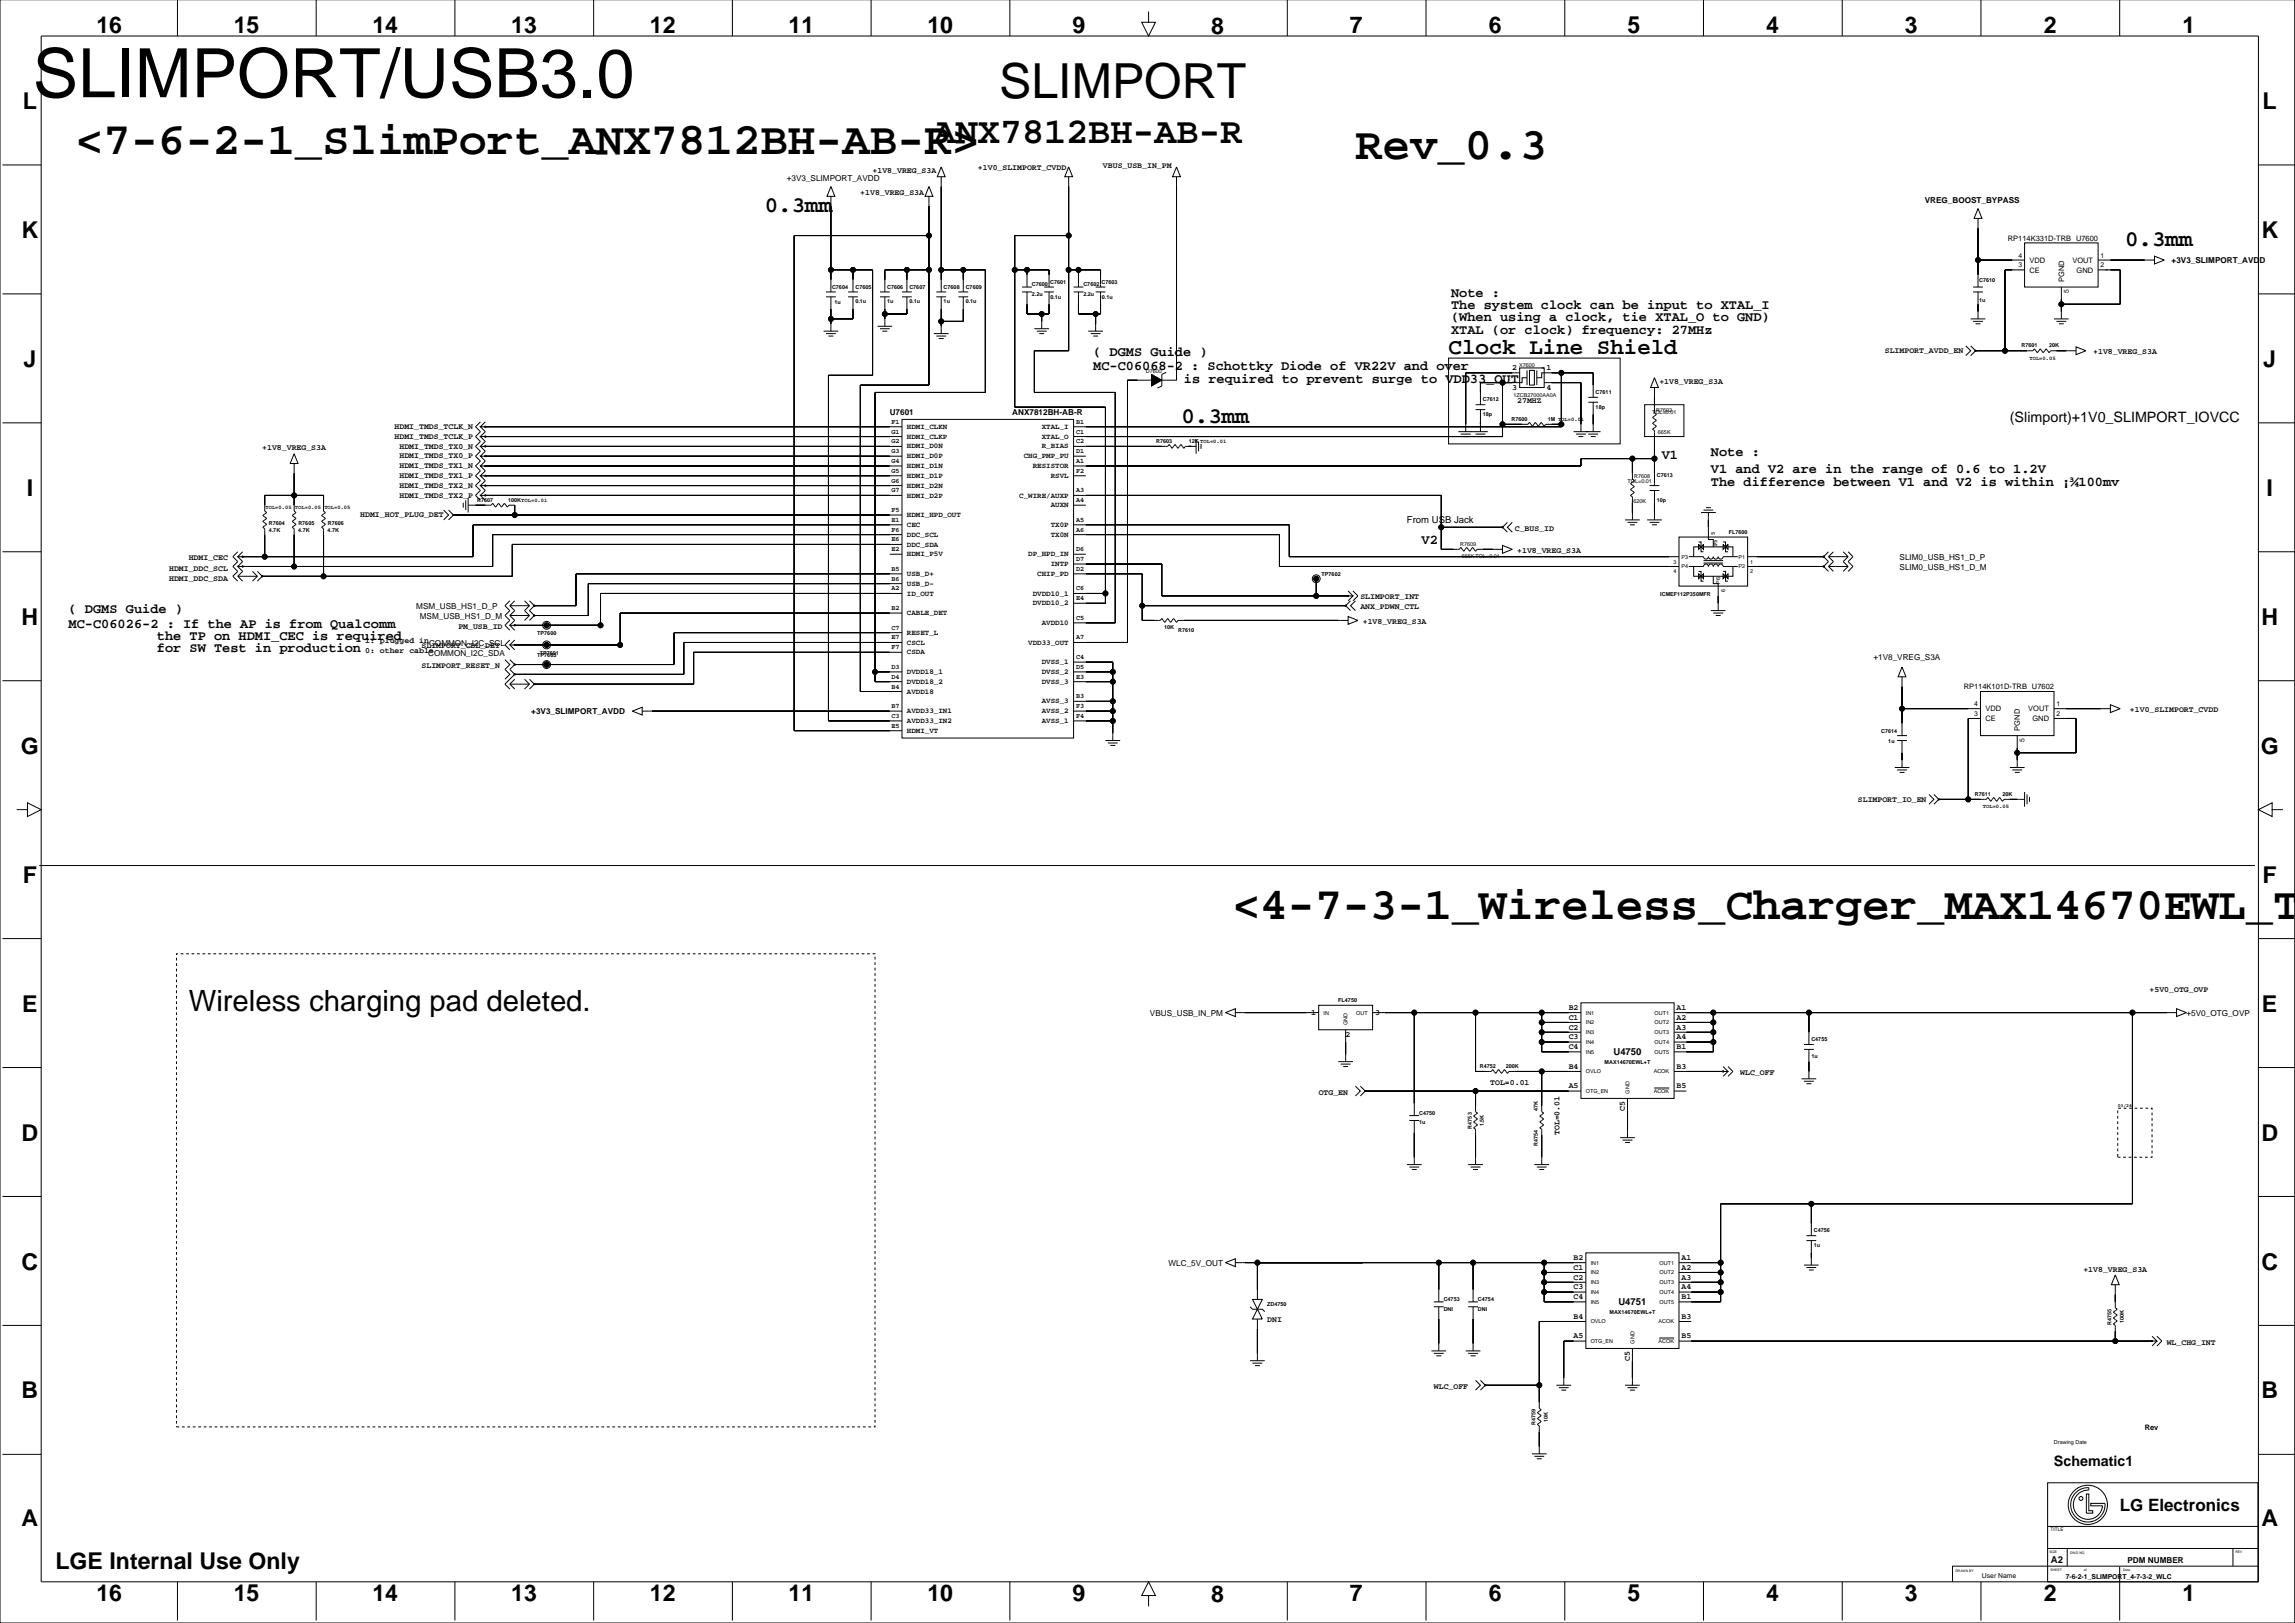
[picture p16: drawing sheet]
<svg xmlns="http://www.w3.org/2000/svg" width="1189mm" height="841mm" viewBox="0 0 1189 841" stroke-linecap="round" stroke-linejoin="round" font-family="sans-serif">
<defs><g id="words">
<text font-size="35.3" x="17" y="50">SLIMPORT/USB3.0</text>
<text font-size="25" x="518" y="51">SLIMPORT</text>
<g font-size="23.6">
<text x="39" y="80">&lt;7-6-2-1_SlimPort_ANX7812BH-AB-R&gt;</text>
<text x="702" y="82">Rev_0.3</text>
<text x="639" y="476">&lt;4-7-3-1_Wireless_Charger_MAX14670EWL_T</text>
</g>
<text font-size="19" x="484" y="74">ANX7812BH-AB-R</text>
<text font-size="15.2" x="98" y="524">Wireless charging pad deleted.</text>
<g font-size="12">
<text x="50" y="17">16</text>
<text x="121" y="17">15</text>
<text x="193" y="17">14</text>
<text x="265" y="17">13</text>
<text x="337" y="17">12</text>
<text x="409" y="17">11</text>
<text x="480" y="17">10</text>
<text x="556" y="17">9</text>
<text x="627" y="17">8</text>
<text x="699" y="17">7</text>
<text x="771" y="17">6</text>
<text x="843" y="17">5</text>
<text x="915" y="17">4</text>
<text x="987" y="17">3</text>
<text x="1059" y="17">2</text>
<text x="1131" y="17">1</text>
<text x="12" y="56">L</text>
<text x="1172" y="56">L</text>
<text x="11" y="123">K</text>
<text x="1171" y="123">K</text>
<text x="12" y="190">J</text>
<text x="1172" y="190">J</text>
<text x="14" y="257">I</text>
<text x="1174" y="257">I</text>
<text x="11" y="324">H</text>
<text x="1171" y="324">H</text>
<text x="11" y="390">G</text>
<text x="1171" y="390">G</text>
<text x="12" y="457">F</text>
<text x="1172" y="457">F</text>
<text x="11" y="524">E</text>
<text x="1172" y="524">E</text>
<text x="11" y="591">D</text>
<text x="1171" y="591">D</text>
<text x="11" y="658">C</text>
<text x="1171" y="658">C</text>
<text x="11" y="724">B</text>
<text x="1171" y="724">B</text>
<text x="11" y="791">A</text>
<text x="1171" y="791">A</text>
<text x="29" y="813">LGE Internal Use Only</text>
<text x="50" y="829">16</text>
<text x="121" y="829">15</text>
<text x="193" y="829">14</text>
<text x="265" y="829">13</text>
<text x="337" y="829">12</text>
<text x="409" y="829">11</text>
<text x="480" y="829">10</text>
<text x="556" y="829">9</text>
<text x="627" y="830">8</text>
<text x="699" y="829">7</text>
<text x="771" y="829">6</text>
<text x="843" y="829">5</text>
<text x="915" y="829">4</text>
<text x="987" y="829">3</text>
<text x="1059" y="829">2</text>
<text x="1131" y="829">1</text>
</g>
<g font-size="11.6">
<text x="396" y="110">0.3mm</text>
<text x="1101" y="128">0.3mm</text>
<text x="750" y="183">Clock Line Shield</text>
<text x="612" y="219">0.3mm</text>
</g>
<text font-size="8.8" x="1098" y="783">LG Electronics</text>
<g font-size="7.4">
<text x="1041" y="218">(Slimport)+1V0_SLIMPORT_IOVCC</text>
<text x="1064" y="760">Schematic1</text>
</g>
<g font-size="7.1">
<text x="752" y="154">Note :</text>
<text x="752" y="160">The system clock can be input to XTAL_I</text>
<text x="752" y="166">(When using a clock, tie XTAL_O to GND)</text>
<text x="752" y="173">XTAL (or clock) frequency: 27MHz</text>
<text x="566" y="184">( DGMS Guide )</text>
<text x="566" y="192">MC-C06068-2 : Schottky Diode of VR22V and over</text>
<text x="613" y="198">is required to prevent surge to VDD33_OUT</text>
<text x="861" y="238">V1</text>
<text x="886" y="236">Note :</text>
<text x="886" y="245">V1 and V2 are in the range of 0.6 to 1.2V</text>
<text x="886" y="252">The difference between V1 and V2 is within ¡¾100mv</text>
<text x="736" y="282">V2</text>
<text x="36" y="318">( DGMS Guide )</text>
<text x="36" y="325">MC-C06026-2 : If the AP is from Qualcomm</text>
<text x="81" y="332">the TP on HDMI_CEC is required</text>
<text x="81" y="338">for SW Test in production</text>
</g>
<g font-size="4.9">
<text x="729" y="271">From USB Jack</text>
<text x="836" y="547">U4750</text>
<text x="838" y="676">U4751</text>
<text x="1062" y="809">A2</text>
</g>
<g font-size="4.2">
<text x="452" y="90">+1V8_VREG_S3A</text>
<text x="507" y="88">+1V0_SLIMPORT_CVDD</text>
<text x="571" y="87">VBUS_USB_IN_PM</text>
<text x="408" y="94">+3V3_SLIMPORT_AVDD</text>
<text x="446" y="101">+1V8_VREG_S3A</text>
<text x="997" y="105">VREG_BOOST_BYPASS</text>
<text x="1125" y="136">+3V3_SLIMPORT_AVDD</text>
<text x="976" y="183">SLIMPORT_AVDD_EN</text>
<text x="1084" y="183">+1V8_VREG_S3A</text>
<text x="783" y="192">2</text>
<text x="801" y="192">1</text>
<text x="783" y="202">3</text>
<text x="801" y="202">4</text>
<text x="860" y="199">+1V8_VREG_S3A</text>
<text x="786" y="209">27MHZ</text>
<text x="461" y="215">U7601</text>
<text x="524" y="215">ANX7812BH-AB-R</text>
<text x="204" y="227">HDMI_TMDS_TCLK_P</text>
<text x="204" y="222">HDMI_TMDS_TCLK_N</text>
<text x="136" y="233">+1V8_VREG_S3A</text>
<text x="207" y="232">HDMI_TMDS_TX0_N</text>
<text x="207" y="237">HDMI_TMDS_TX0_P</text>
<text x="207" y="243">HDMI_TMDS_TX1_N</text>
<text x="207" y="248">HDMI_TMDS_TX1_P</text>
<text x="207" y="258">HDMI_TMDS_TX2_P</text>
<text x="207" y="253">HDMI_TMDS_TX2_N</text>
<text x="187" y="268">HDMI_HOT_PLUG_DET</text>
<text x="785" y="275">C_BUS_ID</text>
<text x="786" y="286">+1V8_VREG_S3A</text>
<text x="98" y="290">HDMI_CEC</text>
<text x="984" y="290">SLIM0_USB_HS1_D_P</text>
<text x="88" y="296">HDMI_DDC_SCL</text>
<text x="984" y="295">SLIM0_USB_HS1_D_M</text>
<text x="88" y="301">HDMI_DDC_SDA</text>
<text x="705" y="310">SLIMPORT_INT</text>
<text x="216" y="316">MSM_USB_HS1_D_P</text>
<text x="705" y="316">ANX_PDWN_CTL</text>
<text x="217" y="321">MSM_USB_HS1_D_M</text>
<text x="706" y="323">+1V8_VREG_S3A</text>
<text x="237" y="326">PM_USB_ID</text>
<text x="189" y="333">1: plugged in</text>
<text x="218" y="336">SLIMPORT_CBL_DET</text>
<text x="222" y="335">COMMON_I2C_SCL</text>
<text x="189" y="338">0: other cable</text>
<text x="222" y="340">COMMON_I2C_SDA</text>
<text x="970" y="342">+1V8_VREG_S3A</text>
<text x="218" y="346">SLIMPORT_RESET_N</text>
<text x="275" y="370">+3V3_SLIMPORT_AVDD</text>
<text x="1103" y="369">+1V0_SLIMPORT_CVDD</text>
<text x="962" y="415">SLIMPORT_IO_EN</text>
<text x="1114" y="514">+5V0_OTG_OVP</text>
<text x="596" y="526">VBUS_USB_IN_PM</text>
<text x="679" y="526">1</text>
<text x="712" y="526">3</text>
<text x="813" y="523">B2</text>
<text x="868" y="523">A1</text>
<text x="1133" y="526">+5V0_OTG_OVP</text>
<text x="813" y="533">C2</text>
<text x="813" y="528">C1</text>
<text x="868" y="533">A3</text>
<text x="868" y="528">A2</text>
<text x="697" y="537">2</text>
<text x="813" y="538">C3</text>
<text x="868" y="538">A4</text>
<text x="813" y="543">C4</text>
<text x="868" y="543">B1</text>
<text x="813" y="554">B4</text>
<text x="868" y="554">B3</text>
<text x="901" y="557">WLC_OFF</text>
<text x="772" y="562">TOL=0.01</text>
<text x="813" y="564">A5</text>
<text x="868" y="564">B5</text>
<text x="683" y="567">OTG_EN</text>
<text x="842" y="575" transform="rotate(-90 842 575)">C5</text>
<text x="808" y="588" transform="rotate(-90 808 588)">TOL=0.01</text>
<text x="815" y="653">B2</text>
<text x="871" y="653">A1</text>
<text x="605" y="656">WLC_5V_OUT</text>
<text x="815" y="658">C1</text>
<text x="871" y="658">A2</text>
<text x="1079" y="659">+1V8_VREG_S3A</text>
<text x="815" y="663">C2</text>
<text x="871" y="663">A3</text>
<text x="815" y="668">C3</text>
<text x="871" y="668">A4</text>
<text x="815" y="673">C4</text>
<text x="871" y="673">B1</text>
<text x="815" y="683">B4</text>
<text x="871" y="683">B3</text>
<text x="656" y="685">DNI</text>
<text x="815" y="693">A5</text>
<text x="871" y="693">B5</text>
<text x="1122" y="696">WL_CHG_INT</text>
<text x="844" y="705" transform="rotate(-90 844 705)">C5</text>
<text x="743" y="719">WLC_OFF</text>
<text x="1102" y="810">PDM NUMBER</text>
</g>
<g font-size="3.9">
<text x="1040" y="125">RP114K331D-TRB U7600</text>
<text x="1051" y="136">VDD</text>
<text x="1074" y="136">VOUT</text>
<text x="1051" y="141">CE</text>
<text x="1076" y="141">GND</text>
<text x="1069" y="146" transform="rotate(-90 1069 146)">PGND</text>
<text x="470" y="222">HDMI_CLKN</text>
<text x="470" y="227">HDMI_CLKP</text>
<text x="540" y="222">XTAL_I</text>
<text x="540" y="227">XTAL_O</text>
<text x="470" y="232">HDMI_D0N</text>
<text x="540" y="232">R_BIAS</text>
<text x="470" y="237">HDMI_D0P</text>
<text x="530" y="237">CHG_PMP_PU</text>
<text x="470" y="242">HDMI_D1N</text>
<text x="535" y="242">RESISTOR</text>
<text x="470" y="248">HDMI_D1P</text>
<text x="544" y="248">RSVL</text>
<text x="470" y="253">HDMI_D2N</text>
<text x="470" y="258">HDMI_D2P</text>
<text x="528" y="258">C_WIRE/AUXP</text>
<text x="544" y="263">AUXN</text>
<text x="470" y="268">HDMI_HPD_OUT</text>
<text x="470" y="273">CEC</text>
<text x="544" y="273">TX0P</text>
<text x="470" y="278">DDC_SCL</text>
<text x="544" y="278">TX0N</text>
<text x="470" y="283">DDC_SDA</text>
<text x="470" y="288">HDMI_P5V</text>
<text x="533" y="288">DP_HPD_IN</text>
<text x="544" y="293">INTP</text>
<text x="470" y="298">USB_D+</text>
<text x="537" y="298">CHIP_PD</text>
<text x="470" y="303">USB_D-</text>
<text x="470" y="308">ID_OUT</text>
<text x="535" y="308">DVDD10_1</text>
<text x="535" y="314">DVDD10_2</text>
<text x="470" y="319">CABLE_DET</text>
<text x="540" y="324">AVDD10</text>
<text x="470" y="329">RESET_L</text>
<text x="470" y="334">CSCL</text>
<text x="533" y="334">VDD33_OUT</text>
<text x="470" y="339">CSDA</text>
<text x="540" y="344">DVSS_1</text>
<text x="470" y="349">DVDD18_1</text>
<text x="540" y="349">DVSS_2</text>
<text x="470" y="359">AVDD18</text>
<text x="470" y="354">DVDD18_2</text>
<text x="540" y="354">DVSS_3</text>
<text x="1017" y="357">RP114K101D-TRB U7602</text>
<text x="540" y="364">AVSS_3</text>
<text x="470" y="369">AVDD33_IN1</text>
<text x="540" y="369">AVSS_2</text>
<text x="1028" y="368">VDD</text>
<text x="1051" y="368">VOUT</text>
<text x="470" y="375">AVDD33_IN2</text>
<text x="540" y="375">AVSS_1</text>
<text x="1028" y="374">CE</text>
<text x="1053" y="374">GND</text>
<text x="470" y="380">HDMI_VT</text>
<text x="1046" y="378" transform="rotate(-90 1046 378)">PGND</text>
<text x="1111" y="740">Rev</text>
</g>
<g font-size="3.5">
<text x="1046" y="133">4</text>
<text x="1088" y="133">1</text>
<text x="1046" y="139">3</text>
<text x="1088" y="139">2</text>
<text x="1072" y="152" transform="rotate(-90 1072 152)">5</text>
<text x="462" y="220">F1</text>
<text x="557" y="220">B1</text>
<text x="462" y="225">G1</text>
<text x="557" y="225">C1</text>
<text x="462" y="230">G2</text>
<text x="557" y="230">C2</text>
<text x="462" y="240">G4</text>
<text x="462" y="235">G3</text>
<text x="557" y="240">A1</text>
<text x="557" y="235">D1</text>
<text x="462" y="245">G5</text>
<text x="557" y="245">F2</text>
<text x="462" y="250">G6</text>
<text x="462" y="255">G7</text>
<text x="557" y="255">A3</text>
<text x="557" y="260">A4</text>
<text x="462" y="265">F5</text>
<text x="462" y="270">E1</text>
<text x="462" y="275">F6</text>
<text x="557" y="275">A6</text>
<text x="557" y="270">A5</text>
<text x="462" y="280">E6</text>
<text x="462" y="286">E2</text>
<text x="557" y="286">D6</text>
<text x="557" y="291">D7</text>
<text x="462" y="296">B5</text>
<text x="557" y="296">D2</text>
<text x="462" y="306">A2</text>
<text x="462" y="301">B6</text>
<text x="557" y="306">C6</text>
<text x="557" y="311">E4</text>
<text x="462" y="316">B2</text>
<text x="557" y="321">C5</text>
<text x="462" y="326">C7</text>
<text x="462" y="331">E7</text>
<text x="557" y="331">A7</text>
<text x="462" y="336">F7</text>
<text x="557" y="341">C4</text>
<text x="462" y="346">D3</text>
<text x="557" y="346">D5</text>
<text x="462" y="352">D4</text>
<text x="557" y="352">E3</text>
<text x="462" y="357">B4</text>
<text x="557" y="362">B3</text>
<text x="1023" y="366">4</text>
<text x="1065" y="366">1</text>
<text x="462" y="372">C3</text>
<text x="462" y="367">B7</text>
<text x="557" y="372">F4</text>
<text x="557" y="367">F3</text>
<text x="1023" y="371">3</text>
<text x="1065" y="371">2</text>
<text x="462" y="377">E5</text>
<text x="1049" y="384" transform="rotate(-90 1049 384)">5</text>
<text x="1027" y="818">User Name</text>
<text x="1070" y="818">7-6-2-1_SLIMPORT_4-7-3-2_WLC</text>
</g>
<g font-size="2.8">
<text x="431" y="150">C7604</text>
<text x="443" y="149">C7605</text>
<text x="460" y="149">C7606</text>
<text x="471" y="149">C7607</text>
<text x="489" y="149">C7608</text>
<text x="500" y="149">C7609</text>
<text x="535" y="148">C7600</text>
<text x="544" y="147">C7601</text>
<text x="561" y="148">C7602</text>
<text x="571" y="147">C7603</text>
<text x="1025" y="146">C7610</text>
<text x="535" y="153">2.2u</text>
<text x="544" y="155">0.1u</text>
<text x="561" y="153">2.2u</text>
<text x="571" y="155">0.1u</text>
<text x="432" y="157">1u</text>
<text x="443" y="157">0.1u</text>
<text x="460" y="157">1u</text>
<text x="471" y="157">0.1u</text>
<text x="489" y="157">1u</text>
<text x="500" y="157">0.1u</text>
<text x="1025" y="156">1u</text>
<text x="1047" y="180">R7601</text>
<text x="1061" y="180">20K</text>
<text x="787" y="190">X7600</text>
<text x="1051" y="186">TOL=0.05</text>
<text x="594" y="193">D7600</text>
<text x="768" y="208">C7612</text>
<text x="784" y="206">1ZCB27000AA0A</text>
<text x="827" y="204">C7611</text>
<text x="768" y="215">18p</text>
<text x="827" y="212">18p</text>
<text x="856" y="215">TOL=0.01</text>
<text x="858" y="213">R7602</text>
<text x="783" y="218">R7600</text>
<text x="802" y="218">1M TOL=0.01</text>
<text x="859" y="225">665K</text>
<text x="599" y="229">R7603</text>
<text x="616" y="229">12K</text>
<text x="622" y="229">TOL=0.01</text>
<text x="843" y="250">TOL=0.01</text>
<text x="847" y="248">R7608</text>
<text x="858" y="247">C7613</text>
<text x="138" y="264">TOL=0.05</text>
<text x="153" y="264">TOL=0.05</text>
<text x="168" y="264">TOL=0.05</text>
<text x="247" y="260">R7607</text>
<text x="263" y="260">100KTOL=0.01</text>
<text x="846" y="260">620K</text>
<text x="858" y="260">10p</text>
<text x="139" y="276">4.7K</text>
<text x="139" y="272">R7604</text>
<text x="154" y="276">4.7K</text>
<text x="155" y="272">R7605</text>
<text x="170" y="276">4.7K</text>
<text x="170" y="272">R7606</text>
<text x="888" y="277" transform="rotate(-90 888 277)">5</text>
<text x="896" y="277">FL7600</text>
<text x="756" y="283">R7609</text>
<text x="890" y="283" transform="rotate(-90 890 283)">P5</text>
<text x="757" y="289">665K TOL=0.01</text>
<text x="867" y="292">3</text>
<text x="871" y="289">P3</text>
<text x="901" y="289">P1</text>
<text x="907" y="292">1</text>
<text x="685" y="298">TP7602</text>
<text x="867" y="297">4</text>
<text x="871" y="294">P4</text>
<text x="901" y="294">P2</text>
<text x="907" y="297">2</text>
<text x="891" y="302" transform="rotate(-90 891 302)">P6</text>
<text x="860" y="309">ICMEF112P350MFR</text>
<text x="894" y="306" transform="rotate(-90 894 306)">6</text>
<text x="278" y="329">TP7600</text>
<text x="603" y="326">10K</text>
<text x="610" y="327">R7610</text>
<text x="278" y="340">TP7603</text>
<text x="280" y="339">TP7601</text>
<text x="974" y="380">C7614</text>
<text x="978" y="385">1u</text>
<text x="1023" y="412">R7611</text>
<text x="1037" y="412">20K</text>
<text x="1027" y="419">TOL=0.05</text>
<text x="693" y="519">FL4750</text>
<text x="686" y="526">IN</text>
<text x="703" y="526">OUT</text>
<text x="822" y="526">IN1</text>
<text x="857" y="526">OUT1</text>
<text x="698" y="531" transform="rotate(-90 698 531)">GND</text>
<text x="822" y="531">IN2</text>
<text x="857" y="531">OUT2</text>
<text x="822" y="536">IN3</text>
<text x="857" y="536">OUT3</text>
<text x="938" y="539">C4755</text>
<text x="822" y="541">IN4</text>
<text x="822" y="546">IN5</text>
<text x="857" y="546">OUT5</text>
<text x="857" y="541">OUT4</text>
<text x="831" y="551">MAX14670EWL+T</text>
<text x="938" y="548">1u</text>
<text x="767" y="553">R4752</text>
<text x="780" y="553">200K</text>
<text x="822" y="556">OVLO</text>
<text x="857" y="556">ACOK</text>
<text x="822" y="566">OTG_EN</text>
<text x="844" y="566" transform="rotate(-90 844 566)">GND</text>
<text x="857" y="566">ACOK</text>
<text x="797" y="575" transform="rotate(-90 797 575)">47K</text>
<text x="735" y="577">C4750</text>
<text x="735" y="582">1u</text>
<text x="762" y="585" transform="rotate(-90 762 585)">R4753</text>
<text x="769" y="583" transform="rotate(-90 769 583)">1.5K</text>
<text x="797" y="593" transform="rotate(-90 797 593)">R4754</text>
<text x="940" y="638">C4756</text>
<text x="940" y="646">1u</text>
<text x="824" y="655">IN1</text>
<text x="860" y="655">OUT1</text>
<text x="824" y="660">IN2</text>
<text x="824" y="665">IN3</text>
<text x="860" y="660">OUT2</text>
<text x="860" y="665">OUT3</text>
<text x="824" y="670">IN4</text>
<text x="860" y="670">OUT4</text>
<text x="656" y="676">ZD4750</text>
<text x="748" y="674">C4753</text>
<text x="766" y="674">C4754</text>
<text x="824" y="675">IN5</text>
<text x="860" y="675">OUT5</text>
<text x="748" y="679">DNI</text>
<text x="766" y="679">DNI</text>
<text x="834" y="680">MAX14670EWL+T</text>
<text x="824" y="686">OVLO</text>
<text x="859" y="686">ACOK</text>
<text x="1094" y="686" transform="rotate(-90 1094 686)">R4755</text>
<text x="1100" y="685" transform="rotate(-90 1100 685)">100K</text>
<text x="824" y="696">OTG_EN</text>
<text x="847" y="696" transform="rotate(-90 847 696)">GND</text>
<text x="859" y="696">ACOK</text>
<text x="802" y="737" transform="rotate(-90 802 737)">10K</text>
<text x="795" y="738" transform="rotate(-90 795 738)">R4759</text>
<text x="1064" y="748">Drawing Date</text>
</g>
<g font-size="2.5">
<text x="1097" y="574">03/24</text>
<text x="1062" y="793">TITLE</text>
</g>
<g font-size="1.8">
<text x="1062" y="804">SIZE</text>
<text x="1072" y="805">DWG NO</text>
<text x="1158" y="804">REV</text>
<text x="1013" y="814">DRAWN BY</text>
<text x="1062" y="814">SHEET</text>
<text x="1080" y="814">of</text>
<text x="1100" y="814">Date</text>
</g>
</g></defs>
<g fill="none" stroke="#000" stroke-width=".52">
<path d="M0 0v841h1189v-841M92 0v19M164 0v19M236 0v19M308 0v19M379 0v19M451 0v19M523 0v19M667 0v19M739 0v19M811 0v19M882 0v19"/>
<path d="M954 0v19M1026 0v19M1098 0v19M21 19h1149v800h-1149zM595 6v6h4l-4 7-4-7h4M1 85h20M430 97l2 5h-4zM481 97l2 5h-4zM488 86l2 6h-4zM488 92v59M554 86l2 6h-4zM554 92v90h-18v21h42v120h-22"/>
<path d="M609 86l2 6h-4zM609 92v105h-7M1170 85h19M430 102v49M481 102v97h-35v159h21M1025 108l2 5h-4zM1025 113v36M430 140h22v54h-23v179h38M442 140v11M470 140v11M481 122h-70v256h56M481 140h-23v11"/>
<path d="M488 140h22v63h-57v150h14M499 140v11M526 140h17v9M532 140v9M554 122h-28v89h47v101h-17M554 140h16v9M559 140v9M1025 135h24M1049 126h38v23h-38zM1049 140h-10v42M1087 135h29M1087 140h11v18h-30"/>
<path d="M1116 133l5 2-5 2zM1 152h20M428 151h5M428 154h5M430 154v18M439 151h5M439 154h5M442 154v11h-12M456 151h5M456 154h5M458 154v15M467 151h5"/>
<path d="M467 154h5M470 154v9h-12M485 151h5M485 154h5M488 154v19M496 151h6M496 154h6M499 154v12h-11M529 149h6M529 151h6M532 151v12h11v-12M541 149h5"/>
<path d="M541 151h5M556 149h5M556 151h5M559 151v12h11v-12M568 149h5M568 151h5M1022 149h5M1022 151h5M1025 151v14M1068 149v16M1170 152h19M427 172h7"/>
<path d="M428 173h5M429 174h3M455 169h7M456 170h5M457 172h3M484 173h7M485 174h5M486 175h3M536 170h7M537 172h5M538 173h3M540 163v7"/>
<path d="M564 172h7M565 173h5M566 174h3M568 163v9M1018 179l3 3-3 2M1021 179l2 3-2 2M1021 165h7M1022 166h5M1023 168h3M1064 165h8M1065 166h5M1067 168h2"/>
<path d="M1075 180l6 2-6 2zM597 197h-13v136h-28M604 193l-2 1v6l-2 1M750 185h89v45h-89zM778 198v28h-222M787 191h13v10h-13zM787 193h-28v31M791 196h-3v2h-21v12M791 192v7M792 192h3v7h-3zM796 196h3v-3h26v13M796 192v7"/>
<path d="M799 191h1M800 198h19v26M809 193v28h-253M857 196l2 5h-4zM1023 182h.1M1023 182h30l1-1 1 2 2-2 1 2 2-2 1 2 1-1h13M1058 182h.1M1 219h20M249 219l-3 2 3 3-3 2 3 3-3 2 3 3-3 2 3 3-3 2 3 3-3 2 3 3-3 3 3 2-3 3 3 2M251 219l-2 2M467 217h89v165h-89zM764 210h5"/>
<path d="M764 212h5M767 212v12M778 220h14v-1l2 2 1-2 2 2 1-2 2 2 1-1h8M823 206h5M823 208h5M825 208v16M852 210h20v16h-20zM857 201v13l1 1-2 1 2 2-2 1 2 2-2 1 1 1v29M1170 219h19M152 235l2 5h-4zM251 221h.1M251 226h.1"/>
<path d="M251 231h.1M251 236h.1M251 221h-2l2 3-2 2M251 226h-2l2 3-2 2M251 231h-2l2 3-2 2M251 236h-2l2 3-2 2M251 236h216M251 221h216M251 226h216M251 231h216M556 236h6M556 231h49l1-1 1 2 2-2 1 2 2-2 1 2 1-1h6"/>
<path d="M620 227v8M621 229v5M622 230v2M755 224h16M757 225h5M764 225h5M815 224h14M816 225h6M818 226h2M823 225h5M824 226h3M846 238v10l1 1-2 2 2 1-2 2 2 1-2 2h1v12"/>
<path d="M857 238h-38v3h-263M152 240v25h1l-2 2 2 2-2 1 2 2-2 1 1 1v19M241 259v5M243 258v7M251 241h.1M251 246h.1M251 252h.1M251 257h.1M251 241h-2l2 3-2 2M251 246h-2l2 3-2 3M251 252h-2l2 2-2 3M251 257h-2l2 2"/>
<path d="M251 246h216M251 241h216M251 252h216M251 257h216M556 246h6M556 257h191v28h9l1-1 1 2 2-2 1 2 2-2 1 2 1-1h13M855 252h5M855 254h5M857 254v15M1087 253h.1M230 264l2 3-2 2M232 264l3 3-3 2"/>
<path d="M235 267h.1M235 267h232M240 260v3M243 262h11l1-1 2 2 1-2 2 2 1-2 2 2 1-1h3v5M467 277h-212v16h-129M467 272h-222v16h-119M556 277h107v16h207M556 272h112v16h202M556 262h6M747 273h31M778 273h.1M781 271l-3 2 3 3"/>
<path d="M783 271l-2 2 2 3M842 269h7M843 271h5M844 272h3M853 269h8M855 271h5M856 272h2M870 278h35v26h-35zM881 265h8M882 264h6M884 263h2M885 265v14h3v4"/>
<path d="M1 286h20M123 299h10M123 286l-2 2 2 3-2 2 2 3-2 3 2 2M123 299l3 2M126 293h.1M126 288h.1M126 293h-3l3 3-3 3M126 288h-3l3 3-3 2M126 286l-3 2M131 296l2 3M133 296l3 3-3 2M133 299l-2 2"/>
<path d="M136 299h.1M137 288v-14l-1-1 2-1-2-2 2-1-2-2 2-2h-1v-8h31v8h1l-2 2 2 2-2 1 2 2-2 1 1 1v25M461 287h6M467 282h-202v17h-129M467 297h-169v17h-21M556 292h46v17h96M556 287h6M556 297h36v24h9l1-1 1 2 2-2 1 2 2-2 1 2 1-1h88M681 300h2M682 300h.1M682 300v9M778 283l5 2-5 2z"/>
<path d="M875 293h7a1.3 1.3 0 0 1 2-1 1.3 1.3 0 0 1 1 1 1.3 1.3 0 0 1 1-1 1.3 1.3 0 0 1 2 1 1.3 1.3 0 0 1 1-1 1.3 1.3 0 0 1 1 1 1.3 1.3 0 0 1 1-1 1.3 1.3 0 0 1 2 1h7M875 288h7a1.4 1.4 0 0 0 2 2 1.3 1.3 0 0 0 1-2 1.3 1.3 0 0 0 1 2 1.4 1.4 0 0 0 2-2 1.3 1.3 0 0 0 1 2 1.3 1.3 0 0 0 1-2 1.3 1.3 0 0 0 1 2 1.4 1.4 0 0 0 2-2h7M877 293v6h21v-6M877 288v-5h21v5M880 282l1 1-1 2zM880 297l1 2 1-2v3l-1-1-1 1zM880 296h1v5h1M880 281h1v5h1M882 282v3l-1-2zM882 292h11M882 290h11M888 299v3h2v14"/>
<path d="M893 282l1 1-1 2zM893 297l1 2 1-2v3l-1-1-1 1zM893 296h1v5h1M893 281h1v5h1M894 283l1-1v3zM905 293h40M905 288h40M945 293h.1M945 288h.1M947 286l-2 2 2 3-2 2 2 3M947 293h10M947 288h10"/>
<path d="M947 293l3 3M947 288l3 3-3 2M950 286l-3 2M955 286l2 2M957 286l3 2-3 3 3 2-3 3M957 293l-2 3M957 288l-2 3 2 2M1170 286h19M264 319h10M264 314h10M264 311l-2 3 2 2-2 3 2 2-2 3 2 2M264 314l3 2-3 3"/>
<path d="M264 319l3 2-3 3M267 311l-3 3M272 311l2 3M274 311l3 3-3 2 3 3-3 2M274 314l-2 2 2 3M274 319l-2 2M277 314h.1M277 319h.1M467 307h-156v17h-44M467 302h-162v17h-28M467 318h-146v16h-54M556 307h17"/>
<path d="M592 314h105M697 314h.1M698 309h.1M698 319l5 2-5 2zM698 309h3l-3 2M698 306l3 3M700 311l-3 3 3 2M701 306l2 3-2 2M702 311l-2 3 2 2M886 316h8M888 318h5M889 319h2"/>
<path d="M264 332l-2 2 2 3M267 334h.1M267 324h.1M267 334h-3l3 3M267 324h-3l3 2M267 332l-3 2M283 324h.1M283 334h.1M467 338h-108v16h-82M467 333h-113v16h-87M467 328h-118v16h-82M1 353h20"/>
<path d="M262 342l2 2-2 3 2 2-2 3M264 342l3 2-3 3 3 2-5 5 2 3M264 354h10M264 354l3 3M267 344h.1M267 349h.1M267 352l-3 2M272 352l2 2M274 352l3 2-3 3M274 354l-2 3M277 354h.1M283 344h.1"/>
<path d="M453 348h14M556 348h20M556 353h20M556 343h20v41M985 345l2 6h-4zM985 351v30M1026 358h38v23h-38zM1170 353h19M328 368l5-2v4zM333 368h134M556 368h20M556 373h20"/>
<path d="M556 363h20M985 367h41M1026 372h-6v42M1064 367h29M1064 372h11v18h-30M1093 365l5 2-5 2zM573 384h7M574 385h5M575 386h3M981 398h8M983 384h5M983 381h5"/>
<path d="M983 399h5M985 384v14M1041 398h8M1042 399h6M1045 381v17M9 419h5v-3l7 3-7 4v-4M984 400h3M999 412l3 2-3 3M1002 412l2 2-2 3M1004 414h.1M1004 414h25l1-1 1 2 2-2 1 2 2-2 1 2 1-1h11M1035 412h.1"/>
<path d="M1044 400h2M1049 410v8M1050 412v5M1051 413v2M1177 419v-3l-7 3 7 4v-4h6M20 448h1148M1 486h20M1170 486h19M819 519h48v50h-48zM635 525l5-3v5zM640 525h43M683 521h28v12h-28z"/>
<path d="M697 533v17M711 525h108M733 525v53M764 525v30h8l1-1 2 2 1-2 2 2 1-2 2 2 1-1h37M799 530h20M799 535h20M799 525v20h20M799 540h20M867 525h261M867 530h21M867 535h21M867 540h21"/>
<path d="M888 525v20h-21M937 525v16M1105 525h.1M1105 525v99h-214v50h-21M1128 522l5 3-5 2zM1 553h20M693 550h8M695 551h5M696 552h2M799 555v21l1 1-2 1 2 2-2 1 2 2-2 1 1 1v18M867 555h26M893 555h.1"/>
<path d="M893 552l2 3h-2M895 552l3 3-3 3M895 555l-2 3M933 559h8M935 541h5M935 544h5M937 544v15M1170 553h19M702 563l3 2-3 3M705 563l2 2-2 3M707 565h.1M707 565h112"/>
<path d="M730 578h5M764 565v11l1 1-2 1 2 2-2 1 2 2-2 1 1 1v18M843 569v20M857 564h8M867 565h7M935 560h5M936 561h2M730 580h5M733 580v23M839 589h8M841 591h5M842 592h2"/>
<path d="M1 620h20M729 603h7M730 605h5M731 606h3M761 603h7M762 605h5M763 606h3M795 603h7M796 605h5M797 606h3M1170 620h19M938 624v16"/>
<path d="M635 654l5-2v4zM640 654h182M651 654v19M745 654v20M763 654v20M800 654v20h22M800 659h22M822 649h48v49h-48zM870 654h21M870 659h21M935 655h7M936 657h5"/>
<path d="M936 640h5M936 643h5M937 658h3M938 643v12M648 677l1 1h5l1 1M649 673h5l-3 5zM651 678l3 5h-5zM743 674h5M743 677h5M745 677v23M761 674h5M761 677h5"/>
<path d="M763 677v23M800 664h22M800 669h22M870 664h21M870 669h21M1096 660l2 5h-4zM1096 665v12l1 1-2 2 2 1-2 2 2 1-2 2 1 1v8M1 687h20M651 683v22M742 700h7M759 700h8M822 684h-25v45l1 1-2 2 2 1-2 2 2 1-2 2 1 1v14"/>
<path d="M822 695h-12v23M846 698v20M859 693h8M870 684h6M870 695h245M1115 695h.1M1115 692l2 3h-2M1117 692l3 3-3 2M1117 695l-2 2M1170 687h19M648 705h7M649 706h5"/>
<path d="M650 707h3M743 701h5M744 702h3M761 701h5M762 702h2M764 715l3 3-3 2M767 715l2 3-2 2M769 718h.1M769 718h28M806 718h8M808 719h5M842 718h7"/>
<path d="M843 719h5M809 720h2M844 720h3M1 753h20M794 753h7M795 754h5M796 756h3M1170 753h19M1061 768h109v51h-109zM1081 774h1v9h2v1h-3zM1090 779a9 9 0 0 1-8 9 9 9 0 0 1-9-9 9 9 0 0 1 9-8v1a8 8 0 0 0-8 7 8 8 0 0 0 7 8 8 8 0 0 0 8-7h-6v-1h7M1061 791h109"/>
<path d="M92 819v20M164 819v20M236 819v20M308 819v20M379 819v20M451 819v20M523 819v20M667 819v20M739 819v20M811 819v20M882 819v20M954 819v20"/>
<path d="M1026 819v20M1061 811h109M1061 802h109M1061 811h-50v8M1071 802v9M1098 811v28M1157 802v9M595 826h4l-4-7-4 7h4v6"/>
<circle cx="430" cy="140" r="1.3"/>
<circle cx="442" cy="140" r="1.3"/>
<circle cx="470" cy="140" r="1.3"/>
<circle cx="481" cy="140" r="1.3"/>
<circle cx="481" cy="122" r="1.3"/>
<circle cx="488" cy="140" r="1.3"/>
<circle cx="499" cy="140" r="1.3"/>
<circle cx="526" cy="140" r="1.3"/>
<circle cx="532" cy="140" r="1.3"/>
<circle cx="554" cy="140" r="1.3"/>
<circle cx="554" cy="122" r="1.3"/>
<circle cx="559" cy="140" r="1.3"/>
<circle cx="1025" cy="135" r="1.3"/>
<circle cx="1068" cy="158" r="1.3"/>
<circle cx="430" cy="165" r="1.3"/>
<circle cx="458" cy="163" r="1.3"/>
<circle cx="488" cy="166" r="1.3"/>
<circle cx="540" cy="163" r="1.3"/>
<circle cx="568" cy="163" r="1.3"/>
<circle cx="778" cy="198" r="1.3"/>
<circle cx="809" cy="193" r="1.3"/>
<circle cx="1023" cy="182" r=".3"/>
<circle cx="1039" cy="182" r="1.3"/>
<circle cx="778" cy="220" r="1.3"/>
<circle cx="809" cy="220" r="1.3"/>
<circle cx="251" cy="236" r=".3"/>
<circle cx="251" cy="226" r=".3"/>
<circle cx="251" cy="221" r=".3"/>
<circle cx="251" cy="231" r=".3"/>
<circle cx="846" cy="238" r="1.3"/>
<circle cx="857" cy="238" r="1.3"/>
<circle cx="152" cy="257" r="1.3"/>
<circle cx="251" cy="257" r=".3"/>
<circle cx="251" cy="241" r=".3"/>
<circle cx="251" cy="246" r=".3"/>
<circle cx="251" cy="252" r=".3"/>
<circle cx="235" cy="267" r=".3"/>
<circle cx="267" cy="267" r="1.3"/>
<circle cx="747" cy="273" r="1.3"/>
<circle cx="778" cy="273" r=".3"/>
<circle cx="126" cy="288" r=".3"/>
<circle cx="126" cy="293" r=".3"/>
<circle cx="136" cy="299" r=".3"/>
<circle cx="137" cy="288" r="1.3"/>
<circle cx="152" cy="293" r="1.3"/>
<circle cx="168" cy="299" r="1.3"/>
<circle cx="682" cy="300" r="2"/>
<circle cx="682" cy="300" r="1.3"/>
<circle cx="945" cy="288" r=".3"/>
<circle cx="945" cy="293" r=".3"/>
<circle cx="277" cy="319" r=".3"/>
<circle cx="277" cy="314" r=".3"/>
<circle cx="573" cy="307" r="1.3"/>
<circle cx="592" cy="314" r="1.3"/>
<circle cx="682" cy="309" r="1.3"/>
<circle cx="697" cy="314" r=".3"/>
<circle cx="698" cy="309" r=".3"/>
<circle cx="267" cy="324" r=".3"/>
<circle cx="267" cy="334" r=".3"/>
<circle cx="283" cy="324" r="1.3"/>
<circle cx="283" cy="334" r="1.3"/>
<circle cx="283" cy="334" r="2"/>
<circle cx="283" cy="324" r="2"/>
<circle cx="311" cy="324" r="1.3"/>
<circle cx="321" cy="334" r="1.3"/>
<circle cx="267" cy="349" r=".3"/>
<circle cx="267" cy="344" r=".3"/>
<circle cx="277" cy="354" r=".3"/>
<circle cx="283" cy="344" r="1.3"/>
<circle cx="283" cy="344" r="2"/>
<circle cx="453" cy="348" r="1.3"/>
<circle cx="576" cy="348" r="1.3"/>
<circle cx="576" cy="353" r="1.3"/>
<circle cx="576" cy="373" r="1.3"/>
<circle cx="576" cy="368" r="1.3"/>
<circle cx="576" cy="363" r="1.3"/>
<circle cx="985" cy="367" r="1.3"/>
<circle cx="1045" cy="390" r="1.3"/>
<circle cx="1004" cy="414" r=".3"/>
<circle cx="1020" cy="414" r="1.3"/>
<circle cx="733" cy="525" r="1.3"/>
<circle cx="764" cy="525" r="1.3"/>
<circle cx="799" cy="535" r="1.3"/>
<circle cx="799" cy="530" r="1.3"/>
<circle cx="799" cy="525" r="1.3"/>
<circle cx="799" cy="540" r="1.3"/>
<circle cx="888" cy="535" r="1.3"/>
<circle cx="888" cy="530" r="1.3"/>
<circle cx="888" cy="525" r="1.3"/>
<circle cx="888" cy="540" r="1.3"/>
<circle cx="937" cy="525" r="1.3"/>
<circle cx="1105" cy="525" r="1.3"/>
<circle cx="799" cy="555" r="1.3"/>
<circle cx="893" cy="555" r=".3"/>
<circle cx="707" cy="565" r=".3"/>
<circle cx="764" cy="565" r="1.3"/>
<circle cx="938" cy="624" r="1.3"/>
<circle cx="651" cy="654" r="1.3"/>
<circle cx="745" cy="654" r="1.3"/>
<circle cx="763" cy="654" r="1.3"/>
<circle cx="800" cy="654" r="1.3"/>
<circle cx="800" cy="659" r="1.3"/>
<circle cx="891" cy="654" r="1.3"/>
<circle cx="891" cy="659" r="1.3"/>
<circle cx="800" cy="664" r="1.3"/>
<circle cx="800" cy="669" r="1.3"/>
<circle cx="891" cy="664" r="1.3"/>
<circle cx="891" cy="669" r="1.3"/>
<circle cx="1096" cy="695" r="1.3"/>
<circle cx="1115" cy="695" r=".3"/>
<circle cx="769" cy="718" r=".3"/>
<circle cx="797" cy="718" r="1.3"/>
<circle cx="1078" cy="776" r="1"/>
<circle cx="1082" cy="779" r="10"/>
</g>
<g fill="#000" stroke="#000" stroke-width=".52">
<path d="M488 97v43z" fill-rule="evenodd"/>
<path d="M554 97v25z" fill-rule="evenodd"/>
<path d="M609 97v100z" fill-rule="evenodd"/>
<path d="M430 107v33z" fill-rule="evenodd"/>
<path d="M481 107v15z" fill-rule="evenodd"/>
<path d="M1025 118v17z" fill-rule="evenodd"/>
<path d="M411 122v256z" fill-rule="evenodd"/>
<path d="M430 140v5z" fill-rule="evenodd"/>
<path d="M442 140v5z" fill-rule="evenodd"/>
<path d="M430 140h12z" fill-rule="evenodd"/>
<path d="M452 140v54z" fill-rule="evenodd"/>
<path d="M442 140h10z" fill-rule="evenodd"/>
<path d="M458 140v5z" fill-rule="evenodd"/>
<path d="M458 140h12z" fill-rule="evenodd"/>
<path d="M470 140v5z" fill-rule="evenodd"/>
<path d="M481 140v59z" fill-rule="evenodd"/>
<path d="M470 140h11z" fill-rule="evenodd"/>
<path d="M481 122v18z" fill-rule="evenodd"/>
<path d="M411 122h70z" fill-rule="evenodd"/>
<path d="M488 140v5z" fill-rule="evenodd"/>
<path d="M499 140v5z" fill-rule="evenodd"/>
<path d="M488 140h11z" fill-rule="evenodd"/>
<path d="M499 140h11z" fill-rule="evenodd"/>
<path d="M510 140v63z" fill-rule="evenodd"/>
<path d="M526 140v71z" fill-rule="evenodd"/>
<path d="M526 122v18z" fill-rule="evenodd"/>
<path d="M532 140v2z" fill-rule="evenodd"/>
<path d="M526 140h6z" fill-rule="evenodd"/>
<path d="M543 140v2z" fill-rule="evenodd"/>
<path d="M532 140h11z" fill-rule="evenodd"/>
<path d="M554 140v42z" fill-rule="evenodd"/>
<path d="M526 122h28z" fill-rule="evenodd"/>
<path d="M554 122v18z" fill-rule="evenodd"/>
<path d="M554 140h5z" fill-rule="evenodd"/>
<path d="M559 140v2z" fill-rule="evenodd"/>
<path d="M570 140v2z" fill-rule="evenodd"/>
<path d="M559 140h11z" fill-rule="evenodd"/>
<path d="M1025 135v7z" fill-rule="evenodd"/>
<path d="M1039 140v42z" fill-rule="evenodd"/>
<path d="M1025 135h17z" fill-rule="evenodd"/>
<path d="M1039 140h3z" fill-rule="evenodd"/>
<path d="M1098 140v18z" fill-rule="evenodd"/>
<path d="M1093 140h5z" fill-rule="evenodd"/>
<path d="M1093 135h18z" fill-rule="evenodd"/>
<path d="M532 158v5z" fill-rule="evenodd"/>
<path d="M543 158v5z" fill-rule="evenodd"/>
<path d="M559 158v5z" fill-rule="evenodd"/>
<path d="M570 158v5z" fill-rule="evenodd"/>
<path d="M1025 158v3z" fill-rule="evenodd"/>
<path d="M1068 155v3z" fill-rule="evenodd"/>
<path d="M1068 158v3z" fill-rule="evenodd"/>
<path d="M1068 158h30z" fill-rule="evenodd"/>
<path d="M430 165v3z" fill-rule="evenodd"/>
<path d="M430 160v5z" fill-rule="evenodd"/>
<path d="M442 160v5z" fill-rule="evenodd"/>
<path d="M430 165h12z" fill-rule="evenodd"/>
<path d="M458 160v3z" fill-rule="evenodd"/>
<path d="M458 163v2z" fill-rule="evenodd"/>
<path d="M458 163h12z" fill-rule="evenodd"/>
<path d="M470 160v3z" fill-rule="evenodd"/>
<path d="M488 166v3z" fill-rule="evenodd"/>
<path d="M488 160v6z" fill-rule="evenodd"/>
<path d="M499 160v6z" fill-rule="evenodd"/>
<path d="M488 166h11z" fill-rule="evenodd"/>
<path d="M532 163h8z" fill-rule="evenodd"/>
<path d="M540 163v3z" fill-rule="evenodd"/>
<path d="M540 163h3z" fill-rule="evenodd"/>
<path d="M568 163v5z" fill-rule="evenodd"/>
<path d="M559 163h9z" fill-rule="evenodd"/>
<path d="M568 163h2z" fill-rule="evenodd"/>
<path d="M429 194v179z" fill-rule="evenodd"/>
<path d="M446 199v159z" fill-rule="evenodd"/>
<path d="M429 194h23z" fill-rule="evenodd"/>
<path d="M446 199h35z" fill-rule="evenodd"/>
<path d="M536 182v21z" fill-rule="evenodd"/>
<path d="M536 182h18z" fill-rule="evenodd"/>
<path d="M584 197v136z" fill-rule="evenodd"/>
<path d="M584 197h5z" fill-rule="evenodd"/>
<path d="M597 194l5 3-5 3z" fill-rule="evenodd"/>
<path d="M759 193v27z" fill-rule="evenodd"/>
<path d="M767 198v5z" fill-rule="evenodd"/>
<path d="M767 198h11z" fill-rule="evenodd"/>
<path d="M778 198v22z" fill-rule="evenodd"/>
<path d="M759 193h24z" fill-rule="evenodd"/>
<path d="M778 198h5z" fill-rule="evenodd"/>
<path d="M804 193h5z" fill-rule="evenodd"/>
<path d="M809 193v27z" fill-rule="evenodd"/>
<path d="M819 198v22z" fill-rule="evenodd"/>
<path d="M804 198h15z" fill-rule="evenodd"/>
<path d="M825 193v6z" fill-rule="evenodd"/>
<path d="M809 193h16z" fill-rule="evenodd"/>
<path d="M1023 182h16z" fill-rule="evenodd"/>
<path d="M1039 182h11z" fill-rule="evenodd"/>
<path d="M1065 182h5z" fill-rule="evenodd"/>
<path d="M453 203v145z" fill-rule="evenodd"/>
<path d="M453 203h57z" fill-rule="evenodd"/>
<path d="M573 211v96z" fill-rule="evenodd"/>
<path d="M526 211h47z" fill-rule="evenodd"/>
<path d="M578 203v120z" fill-rule="evenodd"/>
<path d="M536 203h42z" fill-rule="evenodd"/>
<path d="M767 219v1z" fill-rule="evenodd"/>
<path d="M778 220v6z" fill-rule="evenodd"/>
<path d="M778 220h10z" fill-rule="evenodd"/>
<path d="M809 220v1z" fill-rule="evenodd"/>
<path d="M804 220h5z" fill-rule="evenodd"/>
<path d="M825 215v5z" fill-rule="evenodd"/>
<path d="M857 206v5z" fill-rule="evenodd"/>
<path d="M251 226h210z" fill-rule="evenodd"/>
<path d="M251 236h210z" fill-rule="evenodd"/>
<path d="M251 231h210z" fill-rule="evenodd"/>
<path d="M251 221h210z" fill-rule="evenodd"/>
<path d="M562 231h40z" fill-rule="evenodd"/>
<path d="M616 231h1z" fill-rule="evenodd"/>
<path d="M562 226h216z" fill-rule="evenodd"/>
<path d="M562 221h247z" fill-rule="evenodd"/>
<path d="M819 238v3z" fill-rule="evenodd"/>
<path d="M819 238h27z" fill-rule="evenodd"/>
<path d="M846 238v7z" fill-rule="evenodd"/>
<path d="M857 226v12z" fill-rule="evenodd"/>
<path d="M857 238v7z" fill-rule="evenodd"/>
<path d="M846 238h11z" fill-rule="evenodd"/>
<path d="M137 257v5z" fill-rule="evenodd"/>
<path d="M152 257v5z" fill-rule="evenodd"/>
<path d="M137 257h15z" fill-rule="evenodd"/>
<path d="M152 245v12z" fill-rule="evenodd"/>
<path d="M168 257v5z" fill-rule="evenodd"/>
<path d="M152 257h16z" fill-rule="evenodd"/>
<path d="M251 257h210z" fill-rule="evenodd"/>
<path d="M251 246h210z" fill-rule="evenodd"/>
<path d="M251 241h210z" fill-rule="evenodd"/>
<path d="M251 252h210z" fill-rule="evenodd"/>
<path d="M562 257h185z" fill-rule="evenodd"/>
<path d="M747 257v16z" fill-rule="evenodd"/>
<path d="M562 241h257z" fill-rule="evenodd"/>
<path d="M137 277v11z" fill-rule="evenodd"/>
<path d="M152 277v16z" fill-rule="evenodd"/>
<path d="M168 277v22z" fill-rule="evenodd"/>
<path d="M245 272v16z" fill-rule="evenodd"/>
<path d="M246 262h5z" fill-rule="evenodd"/>
<path d="M255 277v16z" fill-rule="evenodd"/>
<path d="M235 267h32z" fill-rule="evenodd"/>
<path d="M267 262v5z" fill-rule="evenodd"/>
<path d="M245 272h216z" fill-rule="evenodd"/>
<path d="M255 277h206z" fill-rule="evenodd"/>
<path d="M267 267h194z" fill-rule="evenodd"/>
<path d="M562 277h101z" fill-rule="evenodd"/>
<path d="M663 277v16z" fill-rule="evenodd"/>
<path d="M562 272h106z" fill-rule="evenodd"/>
<path d="M668 272v16z" fill-rule="evenodd"/>
<path d="M747 273v12z" fill-rule="evenodd"/>
<path d="M747 273h31z" fill-rule="evenodd"/>
<path d="M846 260v5z" fill-rule="evenodd"/>
<path d="M857 260v5z" fill-rule="evenodd"/>
<path d="M885 269v4z" fill-rule="evenodd"/>
<path d="M126 288h11z" fill-rule="evenodd"/>
<path d="M126 293h26z" fill-rule="evenodd"/>
<path d="M136 299h32z" fill-rule="evenodd"/>
<path d="M137 288h108z" fill-rule="evenodd"/>
<path d="M152 293h103z" fill-rule="evenodd"/>
<path d="M265 282v17z" fill-rule="evenodd"/>
<path d="M168 299h97z" fill-rule="evenodd"/>
<path d="M298 297v17z" fill-rule="evenodd"/>
<path d="M298 297h163z" fill-rule="evenodd"/>
<path d="M265 282h196z" fill-rule="evenodd"/>
<path d="M562 297h30z" fill-rule="evenodd"/>
<path d="M592 297v17z" fill-rule="evenodd"/>
<path d="M602 292v17z" fill-rule="evenodd"/>
<path d="M562 292h40z" fill-rule="evenodd"/>
<path d="M682 300v9z" fill-rule="evenodd"/>
<path d="M747 285h6z" fill-rule="evenodd"/>
<path d="M768 285h5z" fill-rule="evenodd"/>
<path d="M668 288h197z" fill-rule="evenodd"/>
<path d="M663 293h202z" fill-rule="evenodd"/>
<path d="M910 293h35z" fill-rule="evenodd"/>
<path d="M910 288h35z" fill-rule="evenodd"/>
<path d="M277 314h21z" fill-rule="evenodd"/>
<path d="M277 319h28z" fill-rule="evenodd"/>
<path d="M305 302v17z" fill-rule="evenodd"/>
<path d="M311 307v17z" fill-rule="evenodd"/>
<path d="M321 318v16z" fill-rule="evenodd"/>
<path d="M305 302h156z" fill-rule="evenodd"/>
<path d="M321 318h140z" fill-rule="evenodd"/>
<path d="M311 307h150z" fill-rule="evenodd"/>
<path d="M573 307v5z" fill-rule="evenodd"/>
<path d="M562 312h11z" fill-rule="evenodd"/>
<path d="M562 307h11z" fill-rule="evenodd"/>
<path d="M592 314v7z" fill-rule="evenodd"/>
<path d="M602 309h80z" fill-rule="evenodd"/>
<path d="M592 314h105z" fill-rule="evenodd"/>
<path d="M682 309h16z" fill-rule="evenodd"/>
<path d="M890 309v3z" fill-rule="evenodd"/>
<path d="M267 324h44z" fill-rule="evenodd"/>
<path d="M283 324h28z" fill-rule="evenodd"/>
<path d="M267 334h54z" fill-rule="evenodd"/>
<path d="M283 334h38z" fill-rule="evenodd"/>
<path d="M349 328v16z" fill-rule="evenodd"/>
<path d="M354 333v16z" fill-rule="evenodd"/>
<path d="M359 338v16z" fill-rule="evenodd"/>
<path d="M354 333h107z" fill-rule="evenodd"/>
<path d="M359 338h102z" fill-rule="evenodd"/>
<path d="M349 328h112z" fill-rule="evenodd"/>
<path d="M562 323h16z" fill-rule="evenodd"/>
<path d="M562 333h22z" fill-rule="evenodd"/>
<path d="M592 321h6z" fill-rule="evenodd"/>
<path d="M613 321h80z" fill-rule="evenodd"/>
<path d="M267 344h16z" fill-rule="evenodd"/>
<path d="M283 344h66z" fill-rule="evenodd"/>
<path d="M267 349h87z" fill-rule="evenodd"/>
<path d="M277 354h82z" fill-rule="evenodd"/>
<path d="M453 348v5z" fill-rule="evenodd"/>
<path d="M453 353h8z" fill-rule="evenodd"/>
<path d="M453 348h8z" fill-rule="evenodd"/>
<path d="M446 358h15z" fill-rule="evenodd"/>
<path d="M562 353h14z" fill-rule="evenodd"/>
<path d="M576 353v10z" fill-rule="evenodd"/>
<path d="M562 348h14z" fill-rule="evenodd"/>
<path d="M576 348v5z" fill-rule="evenodd"/>
<path d="M562 343h14z" fill-rule="evenodd"/>
<path d="M576 343v5z" fill-rule="evenodd"/>
<path d="M985 356v11z" fill-rule="evenodd"/>
<path d="M411 378h50z" fill-rule="evenodd"/>
<path d="M429 373h32z" fill-rule="evenodd"/>
<path d="M338 368h123z" fill-rule="evenodd"/>
<path d="M562 373h14z" fill-rule="evenodd"/>
<path d="M576 373v7z" fill-rule="evenodd"/>
<path d="M562 368h14z" fill-rule="evenodd"/>
<path d="M576 368v5z" fill-rule="evenodd"/>
<path d="M562 363h14z" fill-rule="evenodd"/>
<path d="M576 363v5z" fill-rule="evenodd"/>
<path d="M985 367v8z" fill-rule="evenodd"/>
<path d="M985 367h35z" fill-rule="evenodd"/>
<path d="M1020 372v42z" fill-rule="evenodd"/>
<path d="M1070 372h5z" fill-rule="evenodd"/>
<path d="M1075 372v18z" fill-rule="evenodd"/>
<path d="M1070 367h18z" fill-rule="evenodd"/>
<path d="M985 390v4z" fill-rule="evenodd"/>
<path d="M1045 390v4z" fill-rule="evenodd"/>
<path d="M1045 387v3z" fill-rule="evenodd"/>
<path d="M1045 390h30z" fill-rule="evenodd"/>
<path d="M1004 414h16z" fill-rule="evenodd"/>
<path d="M1020 414h6z" fill-rule="evenodd"/>
<path d="M1041 414h4z" fill-rule="evenodd"/>
<path d="M645 525h32z" fill-rule="evenodd"/>
<path d="M697 540v6z" fill-rule="evenodd"/>
<path d="M717 525h16z" fill-rule="evenodd"/>
<path d="M733 525v46z" fill-rule="evenodd"/>
<path d="M764 525v30z" fill-rule="evenodd"/>
<path d="M733 525h31z" fill-rule="evenodd"/>
<path d="M799 540v5z" fill-rule="evenodd"/>
<path d="M799 535v5z" fill-rule="evenodd"/>
<path d="M799 530v5z" fill-rule="evenodd"/>
<path d="M799 525v5z" fill-rule="evenodd"/>
<path d="M764 525h35z" fill-rule="evenodd"/>
<path d="M799 540h14z" fill-rule="evenodd"/>
<path d="M799 535h14z" fill-rule="evenodd"/>
<path d="M799 530h14z" fill-rule="evenodd"/>
<path d="M799 525h14z" fill-rule="evenodd"/>
<path d="M874 535h14z" fill-rule="evenodd"/>
<path d="M874 540h14z" fill-rule="evenodd"/>
<path d="M888 540v5z" fill-rule="evenodd"/>
<path d="M888 535v5z" fill-rule="evenodd"/>
<path d="M888 530v5z" fill-rule="evenodd"/>
<path d="M874 525h14z" fill-rule="evenodd"/>
<path d="M888 525v5z" fill-rule="evenodd"/>
<path d="M874 530h14z" fill-rule="evenodd"/>
<path d="M937 525v10z" fill-rule="evenodd"/>
<path d="M888 525h49z" fill-rule="evenodd"/>
<path d="M937 525h168z" fill-rule="evenodd"/>
<path d="M1105 525h17z" fill-rule="evenodd"/>
<path d="M764 555h5z" fill-rule="evenodd"/>
<path d="M785 555h14z" fill-rule="evenodd"/>
<path d="M799 555v18z" fill-rule="evenodd"/>
<path d="M799 555h14z" fill-rule="evenodd"/>
<path d="M799 545h14z" fill-rule="evenodd"/>
<path d="M874 545h14z" fill-rule="evenodd"/>
<path d="M874 555h19z" fill-rule="evenodd"/>
<path d="M937 550v5z" fill-rule="evenodd"/>
<path d="M707 565h57z" fill-rule="evenodd"/>
<path d="M764 565v8z" fill-rule="evenodd"/>
<path d="M764 565h49z" fill-rule="evenodd"/>
<path d="M843 575v10z" fill-rule="evenodd"/>
<path d="M1105 575v49z" fill-rule="evenodd"/>
<path d="M1105 525v50z" fill-rule="evenodd"/>
<path d="M733 587v12z" fill-rule="evenodd"/>
<path d="M764 588v11z" fill-rule="evenodd"/>
<path d="M799 588v11z" fill-rule="evenodd"/>
<path d="M891 624v30z" fill-rule="evenodd"/>
<path d="M891 624h47z" fill-rule="evenodd"/>
<path d="M938 624v10z" fill-rule="evenodd"/>
<path d="M938 624h167z" fill-rule="evenodd"/>
<path d="M651 654v14z" fill-rule="evenodd"/>
<path d="M651 654h55z" fill-rule="evenodd"/>
<path d="M645 654h61z" fill-rule="evenodd"/>
<path d="M745 654v14z" fill-rule="evenodd"/>
<path d="M651 654h94z" fill-rule="evenodd"/>
<path d="M763 654v14z" fill-rule="evenodd"/>
<path d="M745 654h18z" fill-rule="evenodd"/>
<path d="M763 654h19z" fill-rule="evenodd"/>
<path d="M800 659v5z" fill-rule="evenodd"/>
<path d="M800 654v5z" fill-rule="evenodd"/>
<path d="M782 654h18z" fill-rule="evenodd"/>
<path d="M800 659h15z" fill-rule="evenodd"/>
<path d="M800 654h15z" fill-rule="evenodd"/>
<path d="M876 654h15z" fill-rule="evenodd"/>
<path d="M876 659h15z" fill-rule="evenodd"/>
<path d="M891 659v5z" fill-rule="evenodd"/>
<path d="M891 654v5z" fill-rule="evenodd"/>
<path d="M938 649v2z" fill-rule="evenodd"/>
<path d="M800 669v5z" fill-rule="evenodd"/>
<path d="M800 664v5z" fill-rule="evenodd"/>
<path d="M800 674h15z" fill-rule="evenodd"/>
<path d="M800 669h15z" fill-rule="evenodd"/>
<path d="M800 664h15z" fill-rule="evenodd"/>
<path d="M876 664h15z" fill-rule="evenodd"/>
<path d="M876 669h15z" fill-rule="evenodd"/>
<path d="M876 674h15z" fill-rule="evenodd"/>
<path d="M891 669v5z" fill-rule="evenodd"/>
<path d="M891 664v5z" fill-rule="evenodd"/>
<path d="M1096 671v3z" fill-rule="evenodd"/>
<path d="M651 688v13z" fill-rule="evenodd"/>
<path d="M745 683v13z" fill-rule="evenodd"/>
<path d="M763 683v13z" fill-rule="evenodd"/>
<path d="M797 684v34z" fill-rule="evenodd"/>
<path d="M810 695v19z" fill-rule="evenodd"/>
<path d="M810 695h5z" fill-rule="evenodd"/>
<path d="M797 684h18z" fill-rule="evenodd"/>
<path d="M876 695h220z" fill-rule="evenodd"/>
<path d="M1096 690v5z" fill-rule="evenodd"/>
<path d="M1096 695h19z" fill-rule="evenodd"/>
<path d="M797 718v8z" fill-rule="evenodd"/>
<path d="M769 718h28z" fill-rule="evenodd"/>
<path d="M846 705v9z" fill-rule="evenodd"/>
<path d="M797 742v7z" fill-rule="evenodd"/>
<circle cx="430" cy="140" r="1.3"/>
<circle cx="442" cy="140" r="1.3"/>
<circle cx="470" cy="140" r="1.3"/>
<circle cx="481" cy="140" r="1.3"/>
<circle cx="481" cy="122" r="1.3"/>
<circle cx="488" cy="140" r="1.3"/>
<circle cx="499" cy="140" r="1.3"/>
<circle cx="526" cy="140" r="1.3"/>
<circle cx="532" cy="140" r="1.3"/>
<circle cx="554" cy="140" r="1.3"/>
<circle cx="554" cy="122" r="1.3"/>
<circle cx="559" cy="140" r="1.3"/>
<circle cx="1025" cy="135" r="1.3"/>
<circle cx="1068" cy="158" r="1.3"/>
<circle cx="430" cy="165" r="1.3"/>
<circle cx="458" cy="163" r="1.3"/>
<circle cx="488" cy="166" r="1.3"/>
<circle cx="540" cy="163" r="1.3"/>
<circle cx="568" cy="163" r="1.3"/>
<circle cx="778" cy="198" r="1.3"/>
<circle cx="809" cy="193" r="1.3"/>
<circle cx="1023" cy="182" r=".3"/>
<circle cx="1039" cy="182" r="1.3"/>
<circle cx="778" cy="220" r="1.3"/>
<circle cx="809" cy="220" r="1.3"/>
<circle cx="251" cy="236" r=".3"/>
<circle cx="251" cy="226" r=".3"/>
<circle cx="251" cy="221" r=".3"/>
<circle cx="251" cy="231" r=".3"/>
<circle cx="846" cy="238" r="1.3"/>
<circle cx="857" cy="238" r="1.3"/>
<circle cx="152" cy="257" r="1.3"/>
<circle cx="251" cy="257" r=".3"/>
<circle cx="251" cy="241" r=".3"/>
<circle cx="251" cy="246" r=".3"/>
<circle cx="251" cy="252" r=".3"/>
<circle cx="235" cy="267" r=".3"/>
<circle cx="267" cy="267" r="1.3"/>
<circle cx="747" cy="273" r="1.3"/>
<circle cx="778" cy="273" r=".3"/>
<circle cx="126" cy="288" r=".3"/>
<circle cx="126" cy="293" r=".3"/>
<circle cx="136" cy="299" r=".3"/>
<circle cx="137" cy="288" r="1.3"/>
<circle cx="152" cy="293" r="1.3"/>
<circle cx="168" cy="299" r="1.3"/>
<circle cx="682" cy="300" r="1.3"/>
<circle cx="945" cy="288" r=".3"/>
<circle cx="945" cy="293" r=".3"/>
<circle cx="277" cy="319" r=".3"/>
<circle cx="277" cy="314" r=".3"/>
<circle cx="573" cy="307" r="1.3"/>
<circle cx="592" cy="314" r="1.3"/>
<circle cx="682" cy="309" r="1.3"/>
<circle cx="697" cy="314" r=".3"/>
<circle cx="698" cy="309" r=".3"/>
<circle cx="267" cy="324" r=".3"/>
<circle cx="267" cy="334" r=".3"/>
<circle cx="283" cy="324" r="1.3"/>
<circle cx="283" cy="334" r="1.3"/>
<circle cx="311" cy="324" r="1.3"/>
<circle cx="321" cy="334" r="1.3"/>
<circle cx="267" cy="349" r=".3"/>
<circle cx="267" cy="344" r=".3"/>
<circle cx="277" cy="354" r=".3"/>
<circle cx="283" cy="344" r="1.3"/>
<circle cx="453" cy="348" r="1.3"/>
<circle cx="576" cy="348" r="1.3"/>
<circle cx="576" cy="353" r="1.3"/>
<circle cx="576" cy="373" r="1.3"/>
<circle cx="576" cy="368" r="1.3"/>
<circle cx="576" cy="363" r="1.3"/>
<circle cx="985" cy="367" r="1.3"/>
<circle cx="1045" cy="390" r="1.3"/>
<circle cx="1004" cy="414" r=".3"/>
<circle cx="1020" cy="414" r="1.3"/>
<circle cx="733" cy="525" r="1.3"/>
<circle cx="764" cy="525" r="1.3"/>
<circle cx="799" cy="535" r="1.3"/>
<circle cx="799" cy="530" r="1.3"/>
<circle cx="799" cy="525" r="1.3"/>
<circle cx="799" cy="540" r="1.3"/>
<circle cx="888" cy="535" r="1.3"/>
<circle cx="888" cy="530" r="1.3"/>
<circle cx="888" cy="525" r="1.3"/>
<circle cx="888" cy="540" r="1.3"/>
<circle cx="937" cy="525" r="1.3"/>
<circle cx="1105" cy="525" r="1.3"/>
<circle cx="799" cy="555" r="1.3"/>
<circle cx="893" cy="555" r=".3"/>
<circle cx="707" cy="565" r=".3"/>
<circle cx="764" cy="565" r="1.3"/>
<circle cx="938" cy="624" r="1.3"/>
<circle cx="651" cy="654" r="1.3"/>
<circle cx="745" cy="654" r="1.3"/>
<circle cx="763" cy="654" r="1.3"/>
<circle cx="800" cy="654" r="1.3"/>
<circle cx="800" cy="659" r="1.3"/>
<circle cx="891" cy="654" r="1.3"/>
<circle cx="891" cy="659" r="1.3"/>
<circle cx="800" cy="664" r="1.3"/>
<circle cx="800" cy="669" r="1.3"/>
<circle cx="891" cy="664" r="1.3"/>
<circle cx="891" cy="669" r="1.3"/>
<circle cx="1096" cy="695" r="1.3"/>
<circle cx="1115" cy="695" r=".3"/>
<circle cx="769" cy="718" r=".3"/>
<circle cx="797" cy="718" r="1.3"/>
</g>
<path d="M91 494h362v245h-362zM1097 574h18v25h-18z" fill="none" stroke="#000" stroke-width=".52" stroke-dasharray="1.4 1.4" stroke-linecap="butt"/>
<use href="#words"/>
</svg>
